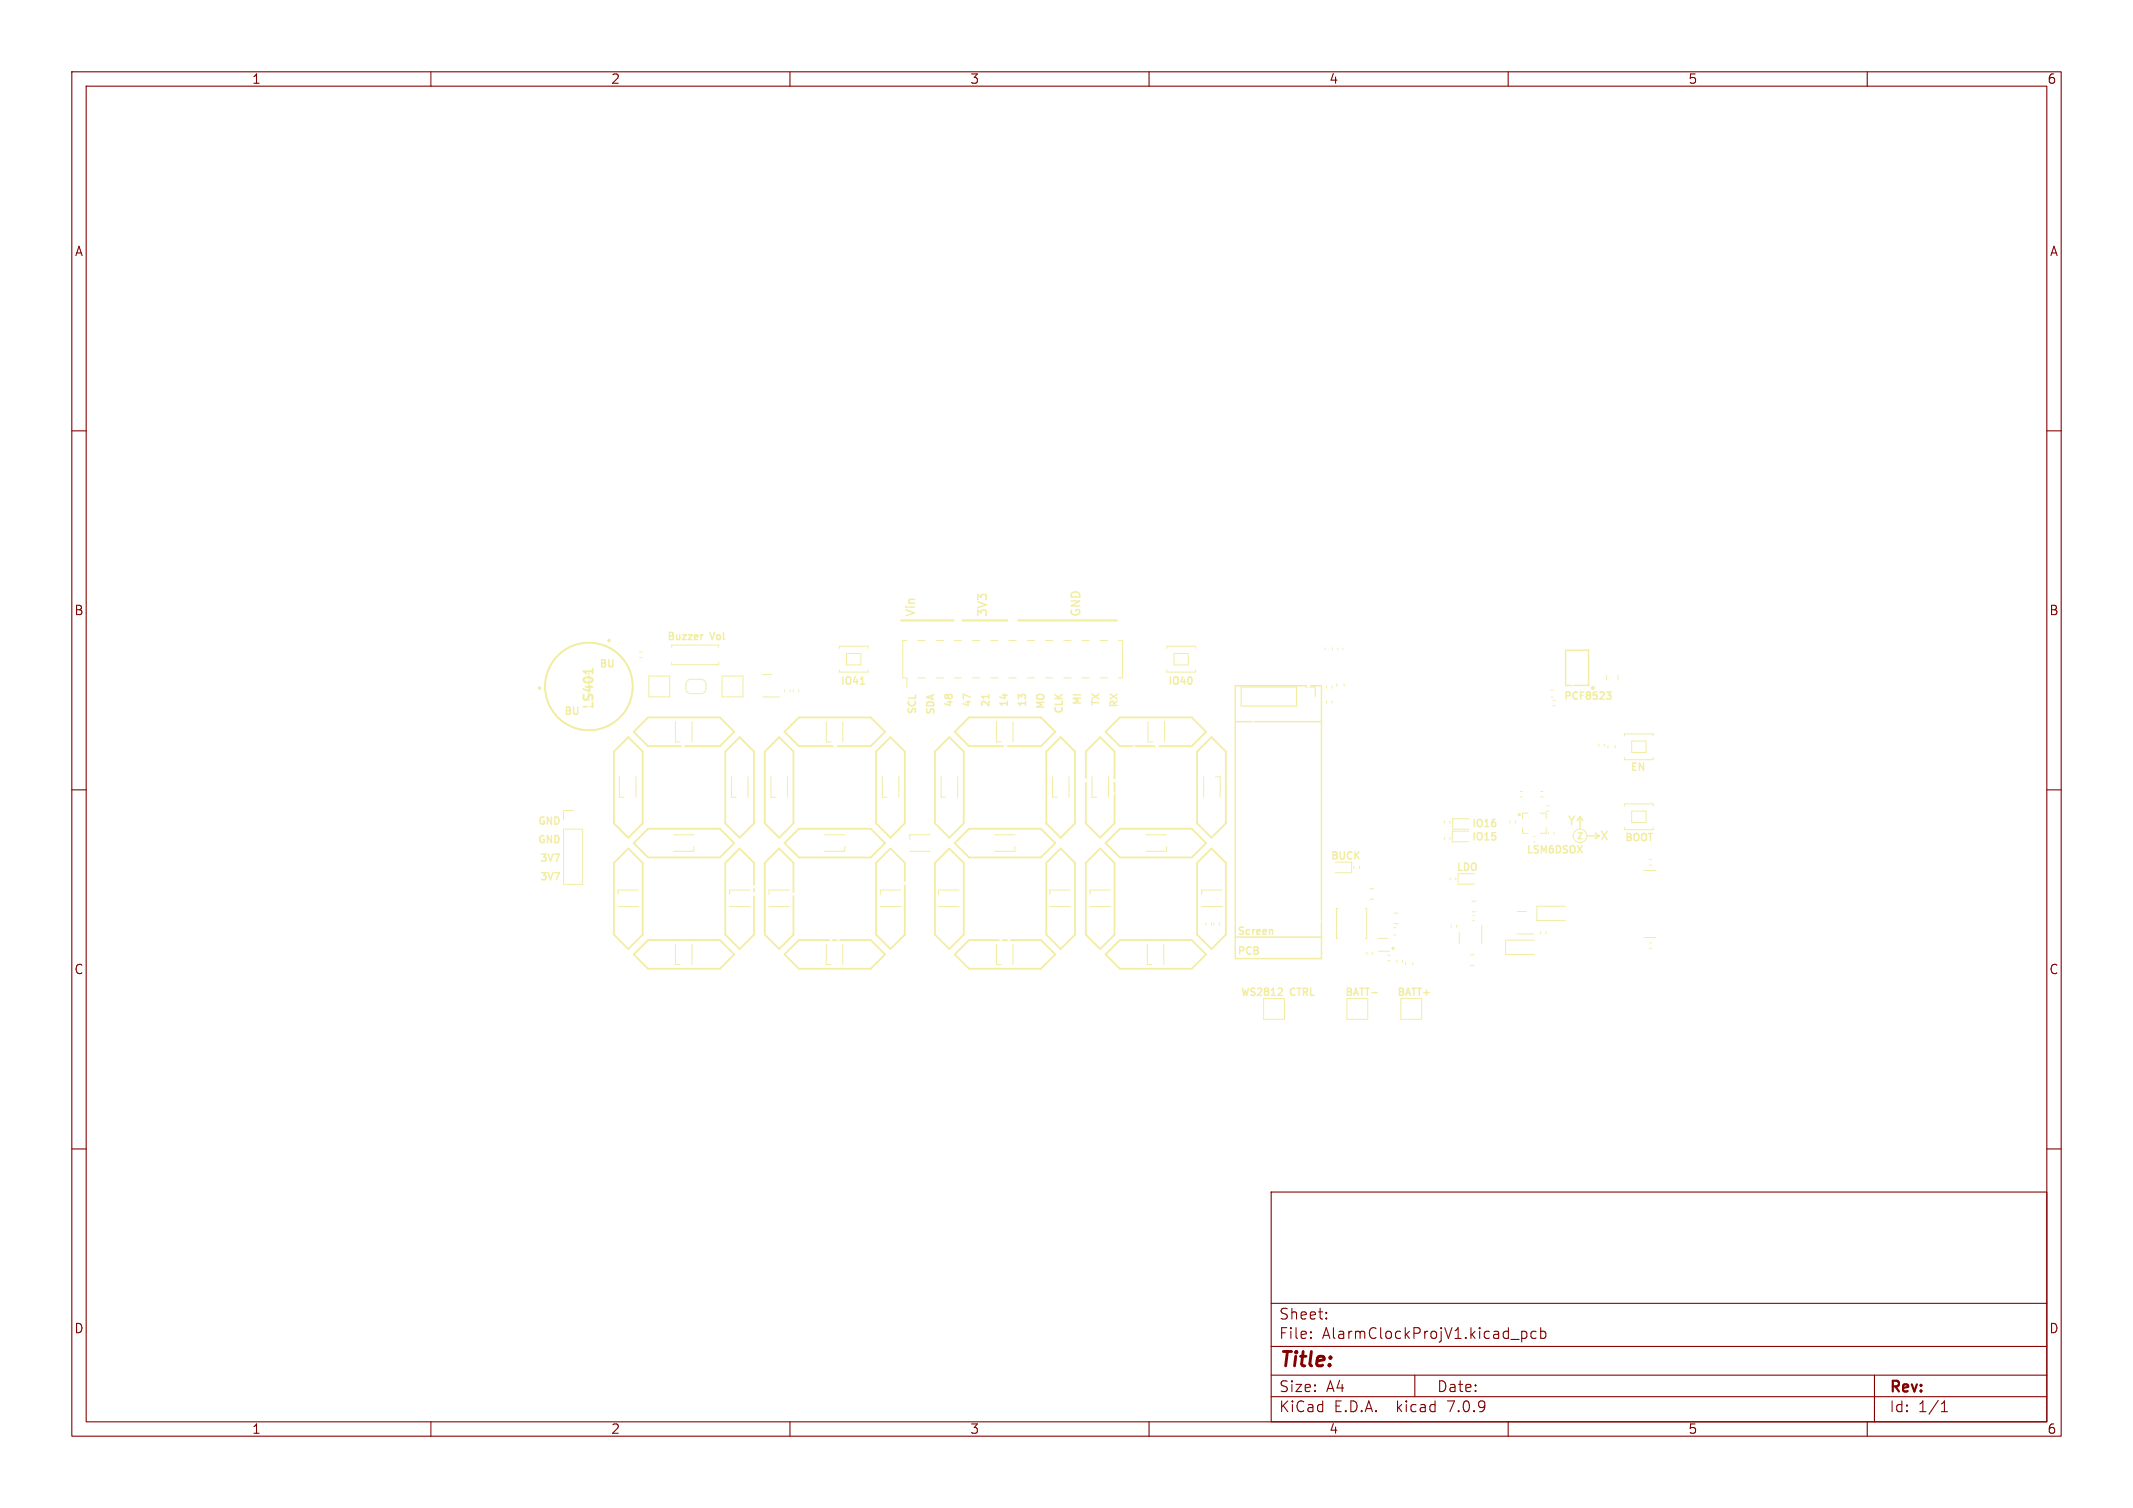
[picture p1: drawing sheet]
<svg xmlns="http://www.w3.org/2000/svg" width="297mm" height="210mm" viewBox="0 0 297 210" stroke-linecap="round" stroke-linejoin="round" font-family="sans-serif">
<defs><g id="words">
<text font-size="2.8" fill="#840000" x="178" y="190.9">Title:</text>
<g font-size="2.1" fill="#840000">
<text x="178" y="184">Sheet:</text>
<text x="178" y="186.7">File:</text>
<text x="184.1" y="186.7">AlarmClockProjV1.kicad_pcb</text>
<text x="178" y="196.9">KiCad</text>
<text x="178" y="194.1">Size:</text>
<text x="184.7" y="194.1">A4</text>
<text x="185.7" y="196.9">E.D.A.</text>
<text x="194.6" y="196.9">kicad</text>
<text x="200" y="194.1">Date:</text>
<text x="201.8" y="196.9">7.0.9</text>
<text x="263" y="194.3">Rev:</text>
<text x="263" y="196.9">Id:</text>
<text x="267.1" y="196.9">1/1</text>
</g>
<g font-size="1.8" fill="#840000">
<text x="35" y="11.9">1</text>
<text x="85" y="11.9">2</text>
<text x="135" y="11.9">3</text>
<text x="185" y="11.9">4</text>
<text x="235" y="11.9">5</text>
<text x="285" y="11.9">6</text>
<text x="10.3" y="35.9">A</text>
<text x="285.4" y="35.9">A</text>
<text x="10.3" y="85.9">B</text>
<text x="285.3" y="85.9">B</text>
<text x="10.3" y="135.9">C</text>
<text x="285.3" y="135.9">C</text>
<text x="10.3" y="185.9">D</text>
<text x="285.3" y="185.9">D</text>
<text x="35" y="199.9">1</text>
<text x="85" y="199.9">2</text>
<text x="135" y="199.9">3</text>
<text x="185" y="199.9">4</text>
<text x="235" y="199.9">5</text>
<text x="285" y="199.9">6</text>
</g>
<text font-size="1.8" fill="#fff" x="83" y="99" transform="rotate(-90 83 99)">LS401</text>
<g font-size="1.7" fill="#f2eda1">
<text x="127.5" y="86" transform="rotate(-90 127.5 86)">Vin</text>
<text x="137.5" y="86" transform="rotate(-90 137.5 86)">3V3</text>
<text x="150.5" y="86" transform="rotate(-90 150.5 86)">GND</text>
<text x="218.2" y="115">Y</text>
<text x="222.7" y="117.1">X</text>
</g>
<g font-size="1.4" fill="#f2eda1">
<text x="92.8" y="89.2">Buzzer</text>
<text x="99" y="89.2">Vol</text>
<text x="83.4" y="93">BU</text>
<text x="117" y="95.4">IO41</text>
<text x="162.6" y="95.4">IO40</text>
<text x="78.5" y="99.6">BU</text>
<text x="127.6" y="99.6" transform="rotate(-90 127.6 99.6)">SCL</text>
<text x="130.2" y="99.6" transform="rotate(-90 130.2 99.6)">SDA</text>
<text x="132.7" y="98.7" transform="rotate(-90 132.7 98.7)">48</text>
<text x="135.3" y="98.7" transform="rotate(-90 135.3 98.7)">47</text>
<text x="137.8" y="98.7" transform="rotate(-90 137.8 98.7)">21</text>
<text x="140.4" y="98.7" transform="rotate(-90 140.4 98.7)">14</text>
<text x="142.9" y="98.7" transform="rotate(-90 142.9 98.7)">13</text>
<text x="145.5" y="99" transform="rotate(-90 145.5 99)">MO</text>
<text x="148" y="99.6" transform="rotate(-90 148 99.6)">CLK</text>
<text x="150.6" y="98.4" transform="rotate(-90 150.6 98.4)">MI</text>
<text x="153.1" y="98.5" transform="rotate(-90 153.1 98.5)">TX</text>
<text x="155.7" y="98.7" transform="rotate(-90 155.7 98.7)">RX</text>
<text x="217.7" y="97.5">PCF8523</text>
<text x="227" y="107.4">EN</text>
<text x="74.8" y="114.9">GND</text>
<text x="74.8" y="117.5">GND</text>
<text x="185.3" y="119.8">BUCK</text>
<text x="204.9" y="115.2">IO16</text>
<text x="204.9" y="117.1">IO15</text>
<text x="212.5" y="118.9">LSM6DSOX</text>
<text x="226.2" y="117.2">BOOT</text>
<text x="75.1" y="120.1">3V7</text>
<text x="75.1" y="122.7">3V7</text>
<text x="202.7" y="121.3">LDO</text>
<text x="172.3" y="130.2">Screen</text>
<text x="172.3" y="133">PCB</text>
<text x="172.7" y="138.8">WS2812</text>
<text x="179.8" y="138.8">CTRL</text>
<text x="187.3" y="138.8">BATT-</text>
<text x="194.5" y="138.8">BATT+</text>
</g>
<text font-size="1.1" fill="#f2eda1" x="219.5" y="116.9">Z</text>
</g></defs>
<g fill="none" stroke="#840000" stroke-width=".15">
<path d="M10 10h277v190h-277zM12 12h273v186h-273zM60 10v2M110 10v2M160 10v2M210 10v2M260 10v2M10 60h2M285 60h2M10 110h2M285 110h2M10 160h2"/>
<path d="M285 160h2M177 166h108v32h-108zM60 198v2M110 198v2M160 198v2M177 194.5h108M177 191.5h108M177 187.5h108M177 181.5h108M182.5 186.3h.1l-.1 .1M182.5 186.3v.1M182.5 185.5v.1"/>
<path d="M182.5 185.5h.1l-.1 .1M184.7 183.6v.1M184.7 183.6h-.1l.1 .1M184.7 182.8v.1M184.7 182.8h-.1l.1 .1M197 191.5v3M210 198v2M211.9 185.4v1.5M211.9 185.5l.4-.1 .3 .3v.4l-.1 .2-.2 .1-.4-.1M213.9 185.5l-.4-.1-.3 .3v.4l.1 .2 .2 .1 .4-.1M214.5 185.5l.5-.1 .2 .3v.4l-.1 .2-.1 .1-.5-.1M214.5 184.9v1.5"/>
<path d="M260 198v2M261 191.5v6.5M270.3 196.6h.9M270.3 195.5l.4-.4v1.5"/>
</g>
<path d="M125.5 86.4h7.3M134 86.4h6.2M141.8 86.4h13.7" fill="none" stroke="#f2eda1" stroke-width=".3"/>
<g fill="none" stroke="#f2eda1" stroke-width=".2">
<path d="M97.8 88.4h.1M119.8 95.3h.6M135.1 97.1l-1-.4v.6M137.7 96.7v.6M139.9 96.7v.6M142.2 97l-.4-.3v.6M142.3 96.8h.4M172 95.5h12v38h-12zM218 90.5h3.2v4.9h-3.2zM223.7 96.4h.6l-.3 .3 .3 .1v.4l-.2 .2h-.3M172 100.5h12M220 113.7l-.4 .6"/>
<path d="M220 113.7l.4 .6M220 113.7v1.7M221 116.4h1.7M222.1 116l.6 .4M222.7 116.4l-.6 .4M172 130.5h12M178.5 137.7v.1v.2l-.6 .6h.6"/>
<circle cx="82" cy="95.6" r="6.1"/>
</g>
<g fill="none" stroke="#f2eda1" stroke-width=".25">
<path d="M82.5 93.1v.7M82.5 93.5h-1.3l.3 .2M134.9 99.9h10l2 2-2 2h-10l-2-2zM155.9 99.9h10l2 2-2 2h-10l-2-2zM85.5 104.7l2-2 2 2v10l-2 2-2-2zM87.5 118.2l2 2v10l-2 2-2-2v-10zM88.2 101.9l2-2h10l2 2-2 2h-10zM88.2 117.4l2-2h10l2 2-2 2h-10zM101 104.7l2-2 2 2v10l-2 2-2-2zM106.5 104.7l2-2 2 2v10l-2 2-2-2zM108.5 118.2l2 2v10l-2 2-2-2v-10zM109.2 101.9l2-2h10l2 2-2 2h-10z"/>
<path d="M109.2 117.4l2-2h10l2 2-2 2h-10zM122 104.7l2-2 2 2v10l-2 2-2-2zM124 118.2l2 2v10l-2 2-2-2v-10zM130.2 104.7l2-2 2 2v10l-2 2-2-2zM132.2 118.2l2 2v10l-2 2-2-2v-10zM132.9 117.4l2-2h10l2 2-2 2h-10zM147.7 102.7l2 2v10l-2 2-2-2v-10zM147.7 118.2l2 2v10l-2 2-2-2v-10zM153.2 102.7l2 2v10l-2 2-2-2v-10zM153.2 118.2l2 2v10l-2 2-2-2v-10zM153.9 117.4l2-2h10l2 2-2 2h-10zM166.7 104.7l2-2 2 2v10l-2 2-2-2z"/>
<path d="M168.7 118.2l2 2v10l-2 2-2-2v-10zM88.2 132.9l2-2h10l2 2-2 2h-10zM101 120.2l2-2 2 2v10l-2 2-2-2zM109.2 132.9l2-2h10l2 2-2 2h-10zM134.9 130.9h10l2 2-2 2h-10l-2-2zM155.9 130.9h10l2 2-2 2h-10l-2-2z"/>
<circle cx="82" cy="95.6" r="6.1"/>
</g>
<path d="M172.9 95.7h7.6v2.6h-7.6zM181.8 95.7h1.3v1.3" fill="none" stroke="#f2eda1" stroke-width=".16"/>
<g fill="none" stroke="#f2eda1" stroke-width=".14">
<path d="M82 93.6v4M89 91.6h.4M89 90.8h.4M90.4 94.1h2.9v3h-2.9zM93.5 92.2v.4h6.6v-.4M93.5 90.2v-.4h6.6v.4M95.7 94.8l.4-.2h1.7l.4 .3 .1 .4a1.11 1.11 0 0 1-.3 1.2l-.4 .1h-1.6l-.4-.3-.1-.4a1.22 1.22 0 0 1 .2-1.1zM100.5 94.1h2.9v3h-2.9zM106.2 97.1h2.3M106.2 93.9h1.3M109.3 96v.4M110 96v.4"/>
<path d="M110.5 96v.4M111.2 96v.4M116.9 90.3v-.3h4v.3M116.9 93.3v.3h4v-.3M117.9 91h2v1.6h-2zM126.3 89.2h-.6v5.2h.6v1.4M127.8 94.4h1M127.8 89.2h1M130.3 94.4h1.1M130.3 89.2h1.1M132.9 94.4h1M132.9 89.2h1"/>
<path d="M135.4 94.4h1M135.4 89.2h1M137.9 94.4h1.1M137.9 89.2h1.1M140.5 94.4h1M140.5 89.2h1M143 94.4h1.1M143 89.2h1.1M145.6 94.4h1M145.6 89.2h1M148.1 94.4h1M148.1 89.2h1"/>
<path d="M150.6 94.4h1.1M150.6 89.2h1.1M153.2 94.4h1M153.2 89.2h1M155.7 89.2h.6v5.2h-.6M162.5 90.3v-.3h4v.3M162.5 93.3v.3h4v-.3M163.5 91h2v1.6h-2zM184.5 90.2v.3M184.7 95.6v.3M184.7 97.6v.3M185.5 95.6v.3"/>
<path d="M185.5 97.6v.3M185.5 90.2v.3M186.1 95.3v.2M186.3 90.2v.3M187 90.2v.3M187.1 95.3v.2M216 97.1h.2M216 96.1h.2M216.2 98.3h.4M216.2 97.5h.4M223.7 94.1v.6M225.3 94.1v.6"/>
<path d="M78.5 115.5h2.6v7.7h-2.6zM79.8 112.9h-1.3v1.3M86.3 108.2v2.8h.6M88.5 108.2v2.8M93.8 116.2h2.8M94.1 100.5v2.8h.6M96.4 100.5v2.8M96.6 117.9v.6h-2.8M101.8 108.2v2.8h.7M104.1 108.2v2.8M107.4 108.2v2.8h.6M109.7 108.2v2.8"/>
<path d="M114.8 116.2h2.8M115.1 100.5v2.8h.6M117.4 100.5v2.8M117.6 117.9v.6h-2.8M122.8 108.2v2.8h.7M125.2 108.2v2.8M126.7 118.5h2.8M129.5 116.2h-2.8v.7M131.1 108.2v2.8h.6M133.3 108.2v2.8M138.5 116.2h2.8M138.8 100.5v2.8h.6"/>
<path d="M141.1 100.5v2.8M141.3 117.9v.6h-2.8M146.6 108.2v2.8h.6M148.9 108.2v2.8M152 108.2v2.8h.7M154.3 108.2v2.8M159.6 116.2h2.8M159.9 100.5v2.8h.6M162.2 100.5v2.8M162.4 117.9v.6h-2.8M167.6 108.2v2.8M169.3 108.2h.6v2.8"/>
<path d="M201.1 114.3v.4M201.1 116.6v.3M201.9 114.3v.4M201.9 116.6v.3M204.5 115.8h-2.3v1.4h2.3M204.6 114h-2.3v1.5h2.3M210.3 114.3v.3M211 114.3v.3M211.6 111h.4M211.6 110.2h.4M212 115.2v.9h.8M212.8 113.2h-.8v.9"/>
<path d="M213.5 116.5h.3M213.5 117.2h.3M214.5 113.2h.8v.9M214.5 111h.4M214.5 110.2h.4M215.3 115.2v.9h-.8M215.3 113h.4M215.3 112.2h.4M215.6 115.9v.2M216.4 115.9v.2M222.6 103.6v.3M223.4 103.6v.3"/>
<path d="M223.9 103.9v.2M224.9 103.9v.2M226.2 102.5v-.3h4v.3M226.2 105.5v.3h4v-.3M226.2 112.2v-.2h4v.2M226.2 115.2v.3h4v-.3M227.2 103.2h2v1.6h-2zM227.2 112.9h2v1.6h-2zM229.6 119.7h.3M86.1 126.2h2.8M88.9 123.9h-2.8v.7M94.1 131.5v2.8h.6"/>
<path d="M96.4 131.5v2.8M101.6 126.2h2.8M104.4 123.9h-2.8v.7M107.1 126.2h2.8M109.9 123.9h-2.8v.7M115.1 131.5v2.8h.6M117.4 131.5v2.8M122.6 126.2h2.8M125.4 123.9h-2.8v.7M130.7 126.2h2.8M133.5 123.9h-2.8v.7M138.8 131.5v2.8h.6"/>
<path d="M141.1 131.5v2.8M146.2 126.2h2.8M149 123.9h-2.8v.7M151.8 126.2h2.8M154.6 123.9h-2.8v.7M159.7 131.5v2.8h.7M162 131.5v2.8M167.3 126.2h2.9M167.9 128.5v.3M168.7 128.5v.3M169 128.5v.4M169.8 128.5v.4"/>
<path d="M170.2 123.9h-2.9v.7M176 139.1h2.9v2.8h-2.9zM185.9 120.1h2.3v1.4h-2.3M186.3 126.5h-.2v4.2h.2M187.6 139.1h2.8v2.8h-2.8zM188.5 120.6v.4M189.3 120.6v.4M190.1 126.5h.2v4.2h-.2M190.3 132.6v.4M190.7 123.8h.6M190.7 125.2h.6M191.1 132.6v.4"/>
<path d="M191.9 132.5h1.6M191.9 130.7h1.3M193.2 133.8h.4M193.2 133h.4M194.1 130.2h.2M194.1 129.2h.2M194.1 128.6h.6M194.1 127.2h.6M194.5 133.7v.4M195 139.1h3v2.8h-3zM195.3 133.7v.4M195.7 134.1v.2"/>
<path d="M196.7 134.1v.2M201.9 122.2v.4M202.1 128.8v.4M202.7 122.2v.4M202.8 128.8v.4M203.2 129.8v1.6M204.7 134.4h.6M204.7 133h.6M204.9 127h.6M204.9 125.5h.6M205.1 128.2h.2M205.1 127.5h.2"/>
<path d="M205.3 121.7h-2.3v1.4h2.3M206.3 128.8v2.6M211.2 126.9h1.3M211.2 130.1h2.4M213.7 130.9h-4.1v2h4.1M214.5 129.7v.4M215.3 129.7v.4M218 126.2h-4v2h4M228.9 130.6h1.7M228.9 121.2h1.7M229.6 131.3h.3M229.6 132.1h.3"/>
<path d="M229.6 120.5h.3"/>
<circle cx="220" cy="116.4" r=".94"/>
</g>
<g fill="#f2eda1" stroke="#f2eda1" stroke-width=".14">
<circle cx="84.8" cy="89.2" r=".18"/>
<circle cx="194" cy="132.1" r=".15"/>
<circle cx="221.8" cy="95.8" r=".2"/>
<circle cx="211.6" cy="113.4" r=".14"/>
<circle cx="75.1" cy="95.8" r=".18"/>
</g>
<g fill="#fff" stroke="#fff" stroke-width=".14">
<circle cx="87.5" cy="140" r=".15"/>
<circle cx="115.5" cy="92.5" r=".15"/>
<circle cx="202.5" cy="113" r=".15"/>
<circle cx="142.5" cy="127.5" r=".15"/>
<circle cx="213.4" cy="122.4" r=".15"/>
<circle cx="120" cy="137.5" r=".15"/>
<circle cx="158.9" cy="105.8" r=".15"/>
<circle cx="123.1" cy="126.8" r=".15"/>
<circle cx="193.3" cy="126" r=".2"/>
<circle cx="201.2" cy="105.7" r=".15"/>
<circle cx="192.2" cy="102.3" r=".15"/>
<circle cx="105" cy="92.5" r=".15"/>
<circle cx="209" cy="94.1" r=".15"/>
<circle cx="192" cy="126" r=".2"/>
<circle cx="100" cy="127.5" r=".15"/>
<circle cx="77.5" cy="130" r=".15"/>
<circle cx="140" cy="127.5" r=".15"/>
<circle cx="209" cy="95.7" r=".15"/>
<circle cx="225" cy="117.5" r=".15"/>
<circle cx="119.4" cy="128.9" r=".15"/>
<circle cx="225" cy="132.5" r=".15"/>
<circle cx="188.2" cy="117.6" r=".15"/>
<circle cx="75" cy="130" r=".15"/>
<circle cx="158" cy="101.9" r=".15"/>
<circle cx="142.5" cy="120" r=".15"/>
<circle cx="87.5" cy="87.5" r=".15"/>
<circle cx="97" cy="116.8" r=".15"/>
<circle cx="115" cy="125" r=".15"/>
<circle cx="202.6" cy="125.6" r=".2"/>
<circle cx="158.9" cy="107.3" r=".15"/>
<circle cx="220" cy="100" r=".15"/>
<circle cx="221.6" cy="119.7" r=".15"/>
<circle cx="200" cy="122.5" r=".15"/>
<circle cx="227.5" cy="95" r=".15"/>
<circle cx="222.5" cy="125.1" r=".15"/>
<circle cx="162.5" cy="110" r=".15"/>
<circle cx="127.5" cy="125" r=".15"/>
<circle cx="107.6" cy="126.8" r=".15"/>
<circle cx="100" cy="85" r=".15"/>
<circle cx="90" cy="85" r=".15"/>
<circle cx="208.1" cy="89.7" r=".15"/>
<circle cx="153.8" cy="104.3" r=".15"/>
<circle cx="222.5" cy="140" r=".15"/>
<circle cx="157.1" cy="103.4" r=".15"/>
<circle cx="179.3" cy="132.5" r=".15"/>
<circle cx="217.7" cy="102.5" r=".15"/>
<circle cx="185.7" cy="94" r=".15"/>
<circle cx="146.7" cy="126.8" r=".15"/>
<circle cx="196.3" cy="96.7" r=".12"/>
<circle cx="222.5" cy="132.5" r=".15"/>
<circle cx="75" cy="127.5" r=".15"/>
<circle cx="118.3" cy="116.8" r=".15"/>
<circle cx="224.4" cy="105.9" r=".15"/>
<circle cx="118.8" cy="97.4" r=".15"/>
<circle cx="186.4" cy="116.1" r=".15"/>
<circle cx="232.5" cy="95" r=".15"/>
<circle cx="112.5" cy="110" r=".15"/>
<circle cx="161.1" cy="103.9" r=".2"/>
<circle cx="183.6" cy="110.4" r=".15"/>
<circle cx="97.5" cy="85" r=".15"/>
<circle cx="116.3" cy="103.9" r=".2"/>
<circle cx="186.4" cy="139.6" r=".2"/>
<circle cx="197" cy="96" r=".12"/>
<circle cx="209.9" cy="102" r=".15"/>
<circle cx="152.2" cy="126.8" r=".15"/>
<circle cx="222.5" cy="137.5" r=".15"/>
<circle cx="97.5" cy="112.5" r=".15"/>
<circle cx="167.5" cy="85" r=".15"/>
<circle cx="156.8" cy="90.6" r=".15"/>
<circle cx="224.4" cy="90.7" r=".2"/>
<circle cx="127.5" cy="127.5" r=".15"/>
<circle cx="104.6" cy="110.5" r=".15"/>
<circle cx="157.5" cy="130.1" r=".15"/>
<circle cx="141.7" cy="133.7" r=".15"/>
<circle cx="80" cy="105" r=".15"/>
<circle cx="174.5" cy="100.3" r=".15"/>
<circle cx="105" cy="87.5" r=".15"/>
<circle cx="184.6" cy="108.1" r=".15"/>
<circle cx="87.9" cy="91.2" r=".15"/>
<circle cx="215.9" cy="130.4" r=".15"/>
<circle cx="221.5" cy="110" r=".15"/>
<circle cx="152.5" cy="132.5" r=".15"/>
<circle cx="140" cy="104" r=".2"/>
<circle cx="195.5" cy="96" r=".12"/>
<circle cx="102.1" cy="126.8" r=".15"/>
<circle cx="82.5" cy="107.5" r=".15"/>
<circle cx="123.7" cy="89.8" r=".15"/>
<circle cx="133.2" cy="107" r=".15"/>
<circle cx="177.8" cy="119.4" r=".15"/>
<circle cx="184.7" cy="113.1" r=".15"/>
<circle cx="205" cy="124.5" r=".2"/>
<circle cx="227.5" cy="110" r=".15"/>
<circle cx="217" cy="99" r=".15"/>
<circle cx="232.5" cy="92.5" r=".15"/>
<circle cx="156.8" cy="89.3" r=".15"/>
<circle cx="95" cy="140" r=".15"/>
<circle cx="144.8" cy="86.8" r=".15"/>
<circle cx="165" cy="122.5" r=".15"/>
<circle cx="167.9" cy="126.8" r=".15"/>
<circle cx="174.7" cy="117.5" r=".15"/>
<circle cx="152.5" cy="117.5" r=".15"/>
<circle cx="189.9" cy="121.4" r=".15"/>
<circle cx="157.5" cy="122.5" r=".15"/>
<circle cx="117.5" cy="107.5" r=".15"/>
<circle cx="125.5" cy="110.5" r=".15"/>
<circle cx="95" cy="137.5" r=".15"/>
<circle cx="95" cy="87.5" r=".15"/>
<circle cx="107.5" cy="92.5" r=".15"/>
<circle cx="97.5" cy="137.5" r=".15"/>
<circle cx="85" cy="137.5" r=".15"/>
<circle cx="95" cy="85" r=".15"/>
<circle cx="195" cy="116.1" r=".15"/>
<circle cx="130" cy="135" r=".15"/>
<circle cx="149.9" cy="86.8" r=".15"/>
<circle cx="222.5" cy="135" r=".15"/>
<circle cx="152.4" cy="86.8" r=".15"/>
<circle cx="194.8" cy="96.7" r=".12"/>
<circle cx="230" cy="110" r=".15"/>
<circle cx="117.9" cy="133.8" r=".15"/>
<circle cx="80" cy="107.5" r=".15"/>
<circle cx="193.3" cy="124.5" r=".2"/>
<circle cx="92.5" cy="140" r=".15"/>
<circle cx="186.3" cy="100.3" r=".15"/>
<circle cx="190.9" cy="104.1" r=".15"/>
<circle cx="122.5" cy="137.5" r=".15"/>
<circle cx="201.4" cy="123" r=".15"/>
<circle cx="89" cy="110.5" r=".15"/>
<circle cx="210.7" cy="123.9" r=".15"/>
<circle cx="181.7" cy="94.6" r=".15"/>
<circle cx="197" cy="98.8" r=".12"/>
<circle cx="223" cy="107.1" r=".15"/>
<circle cx="92.5" cy="85" r=".15"/>
<circle cx="114.1" cy="96.1" r=".15"/>
<circle cx="140.5" cy="130.8" r=".15"/>
<circle cx="138.1" cy="101.9" r=".15"/>
<circle cx="147.4" cy="86.8" r=".15"/>
<circle cx="140" cy="125" r=".15"/>
<circle cx="77.5" cy="107.5" r=".15"/>
<circle cx="100" cy="140" r=".15"/>
<circle cx="90" cy="87.5" r=".15"/>
<circle cx="80" cy="110" r=".15"/>
<circle cx="109.9" cy="110.5" r=".15"/>
<circle cx="92.5" cy="112.5" r=".15"/>
<circle cx="147.8" cy="122.2" r=".15"/>
<circle cx="135" cy="82.5" r=".15"/>
<circle cx="170" cy="82.5" r=".15"/>
<circle cx="172.5" cy="87.5" r=".15"/>
<circle cx="211.8" cy="134.6" r=".15"/>
<circle cx="100" cy="125" r=".15"/>
<circle cx="191.7" cy="139.6" r=".2"/>
<circle cx="231.4" cy="104.8" r=".15"/>
<circle cx="150" cy="117.5" r=".15"/>
<circle cx="152.5" cy="137.5" r=".15"/>
<circle cx="77.5" cy="110" r=".15"/>
<circle cx="126.3" cy="118.7" r=".15"/>
<circle cx="87.5" cy="137.5" r=".15"/>
<circle cx="138.3" cy="111" r=".15"/>
<circle cx="123.8" cy="97.5" r=".15"/>
<circle cx="189.7" cy="134.7" r=".2"/>
<circle cx="219.1" cy="111.7" r=".15"/>
<circle cx="193.3" cy="123" r=".2"/>
<circle cx="75" cy="125" r=".15"/>
<circle cx="222.5" cy="100" r=".15"/>
<circle cx="105" cy="132.5" r=".15"/>
<circle cx="92.5" cy="82.5" r=".15"/>
<circle cx="170" cy="87.5" r=".15"/>
<circle cx="211.2" cy="98.6" r=".15"/>
<circle cx="209.7" cy="115.4" r=".15"/>
<circle cx="102.5" cy="87.5" r=".15"/>
<circle cx="174.7" cy="114.5" r=".15"/>
<circle cx="148.3" cy="111.6" r=".15"/>
<circle cx="116.7" cy="130.8" r=".15"/>
<circle cx="160" cy="122.5" r=".15"/>
<circle cx="177.5" cy="112.5" r=".15"/>
<circle cx="194.4" cy="100.4" r=".15"/>
<circle cx="177.5" cy="127.5" r=".15"/>
<circle cx="189.6" cy="133.4" r=".2"/>
<circle cx="178.6" cy="135.5" r=".15"/>
<circle cx="90" cy="82.5" r=".15"/>
<circle cx="105" cy="135" r=".15"/>
<circle cx="156.2" cy="108.7" r=".15"/>
<circle cx="128" cy="102" r=".15"/>
<circle cx="199" cy="105.7" r=".15"/>
<circle cx="132.5" cy="135" r=".15"/>
<circle cx="112.5" cy="112.5" r=".15"/>
<circle cx="112.2" cy="98.4" r=".15"/>
<circle cx="204.7" cy="110.7" r=".15"/>
<circle cx="222.3" cy="90.2" r=".15"/>
<circle cx="77.5" cy="105" r=".15"/>
<circle cx="75" cy="105" r=".15"/>
<circle cx="110" cy="90" r=".15"/>
<circle cx="97.5" cy="110" r=".15"/>
<circle cx="204.2" cy="119.5" r=".15"/>
<circle cx="102.5" cy="85" r=".15"/>
<circle cx="195.5" cy="97.4" r=".12"/>
<circle cx="214.1" cy="125.4" r=".15"/>
<circle cx="115" cy="110" r=".15"/>
<circle cx="77.5" cy="127.5" r=".15"/>
<circle cx="110" cy="87.5" r=".15"/>
<circle cx="127.5" cy="107.5" r=".15"/>
<circle cx="117.5" cy="87.5" r=".15"/>
<circle cx="75" cy="110" r=".15"/>
<circle cx="105" cy="123.5" r=".15"/>
<circle cx="92.5" cy="137.5" r=".15"/>
<circle cx="202.6" cy="124.5" r=".2"/>
<circle cx="191" cy="102.3" r=".15"/>
<circle cx="122.5" cy="140" r=".15"/>
<circle cx="156.8" cy="88" r=".15"/>
<circle cx="95" cy="110" r=".15"/>
<circle cx="130" cy="115" r=".15"/>
<circle cx="128.2" cy="95.8" r=".15"/>
<circle cx="100" cy="137.5" r=".15"/>
<circle cx="170" cy="85" r=".15"/>
<circle cx="175" cy="112.5" r=".15"/>
<circle cx="155" cy="140" r=".15"/>
<circle cx="195.7" cy="105.7" r=".15"/>
<circle cx="142.5" cy="112.5" r=".15"/>
<circle cx="90" cy="137.5" r=".15"/>
<circle cx="175.7" cy="135.5" r=".15"/>
<circle cx="196" cy="132.4" r=".15"/>
<circle cx="203.3" cy="135" r=".2"/>
<circle cx="95" cy="107.5" r=".15"/>
<circle cx="186.4" cy="97.4" r=".15"/>
<circle cx="167.5" cy="82.5" r=".15"/>
<circle cx="231.2" cy="132" r=".15"/>
<circle cx="232.5" cy="102.5" r=".15"/>
<circle cx="190" cy="119.1" r=".15"/>
<circle cx="220" cy="125" r=".15"/>
<circle cx="152.5" cy="140" r=".15"/>
<circle cx="120" cy="87.5" r=".15"/>
<circle cx="194.9" cy="98.1" r=".13"/>
<circle cx="105" cy="102.5" r=".15"/>
<circle cx="230" cy="95" r=".15"/>
<circle cx="183.8" cy="128.3" r=".15"/>
<circle cx="207.8" cy="121.4" r=".15"/>
<circle cx="187.2" cy="99.8" r=".15"/>
<circle cx="211.2" cy="96.3" r=".15"/>
<circle cx="150" cy="132.5" r=".15"/>
<circle cx="177.6" cy="101.4" r=".15"/>
<circle cx="217.5" cy="137.5" r=".15"/>
<circle cx="132.3" cy="121" r=".15"/>
<circle cx="133.8" cy="110.5" r=".15"/>
<circle cx="215" cy="122.5" r=".15"/>
<circle cx="87.5" cy="85" r=".15"/>
<circle cx="142.5" cy="125" r=".15"/>
<circle cx="192.8" cy="134.7" r=".2"/>
<circle cx="162.5" cy="87.5" r=".15"/>
<circle cx="220.2" cy="127.2" r=".15"/>
<circle cx="112.5" cy="107.5" r=".15"/>
<circle cx="142.5" cy="122.5" r=".15"/>
<circle cx="160" cy="112.5" r=".15"/>
<circle cx="97.5" cy="107.5" r=".15"/>
<circle cx="157.5" cy="120" r=".15"/>
<circle cx="150.3" cy="109.4" r=".15"/>
<circle cx="197.6" cy="96.7" r=".13"/>
<circle cx="97.5" cy="140" r=".15"/>
<circle cx="182" cy="104.6" r=".15"/>
<circle cx="174.7" cy="116" r=".15"/>
<circle cx="211.2" cy="116.9" r=".15"/>
<circle cx="211.2" cy="117.9" r=".15"/>
<circle cx="177.5" cy="125" r=".15"/>
<circle cx="95" cy="122.5" r=".15"/>
<circle cx="130.8" cy="95.5" r=".15"/>
<circle cx="180" cy="102" r=".15"/>
<circle cx="97.5" cy="87.5" r=".15"/>
<circle cx="216.8" cy="110.3" r=".15"/>
<circle cx="140" cy="122.5" r=".15"/>
<circle cx="142.3" cy="86.8" r=".15"/>
<circle cx="95" cy="112.5" r=".15"/>
<circle cx="140" cy="110" r=".15"/>
<circle cx="85" cy="82.5" r=".15"/>
<circle cx="142" cy="116.8" r=".15"/>
<circle cx="140" cy="120" r=".15"/>
<circle cx="142.5" cy="110" r=".15"/>
<circle cx="213.3" cy="90.9" r=".15"/>
<circle cx="214.2" cy="100.7" r=".15"/>
<circle cx="182.9" cy="89.5" r=".15"/>
<circle cx="197.5" cy="122.5" r=".15"/>
<circle cx="161.3" cy="92.4" r=".15"/>
<circle cx="95" cy="125" r=".15"/>
<circle cx="225" cy="120" r=".15"/>
<circle cx="212.5" cy="137.5" r=".15"/>
<circle cx="231.5" cy="115.1" r=".15"/>
<circle cx="180" cy="125" r=".15"/>
<circle cx="92.5" cy="122.5" r=".15"/>
<circle cx="191.2" cy="134.7" r=".2"/>
<circle cx="92.5" cy="110" r=".15"/>
<circle cx="195.6" cy="98.8" r=".12"/>
<circle cx="97.5" cy="82.5" r=".15"/>
<circle cx="155" cy="86.8" r=".15"/>
<circle cx="107.5" cy="102.5" r=".15"/>
<circle cx="165" cy="125" r=".15"/>
<circle cx="196.8" cy="131.8" r=".15"/>
<circle cx="100" cy="122.5" r=".15"/>
<circle cx="232.5" cy="112.5" r=".15"/>
<circle cx="127.5" cy="115" r=".15"/>
<circle cx="102.5" cy="82.5" r=".15"/>
<circle cx="92.5" cy="87.5" r=".15"/>
<circle cx="196.3" cy="98.1" r=".12"/>
<circle cx="203.8" cy="124.5" r=".2"/>
<circle cx="160" cy="110" r=".15"/>
<circle cx="107.5" cy="87.5" r=".15"/>
<circle cx="162.5" cy="112.5" r=".15"/>
<circle cx="175" cy="127.5" r=".15"/>
<circle cx="174.7" cy="119.1" r=".15"/>
<circle cx="95.7" cy="128.8" r=".15"/>
<circle cx="217.5" cy="125" r=".15"/>
<circle cx="127.5" cy="132.5" r=".15"/>
<circle cx="155" cy="137.5" r=".15"/>
<circle cx="95" cy="82.5" r=".15"/>
<circle cx="180.4" cy="92.9" r=".15"/>
<circle cx="96.8" cy="133.8" r=".15"/>
<circle cx="107.5" cy="117.5" r=".15"/>
<circle cx="130" cy="132.5" r=".15"/>
<circle cx="200.7" cy="115.6" r=".15"/>
<circle cx="117.5" cy="110" r=".15"/>
<circle cx="86.5" cy="126.8" r=".15"/>
<circle cx="192" cy="128.8" r=".2"/>
<circle cx="142.5" cy="82.5" r=".15"/>
<circle cx="95" cy="127.5" r=".15"/>
<circle cx="225.1" cy="122.5" r=".15"/>
<circle cx="215.1" cy="116.6" r=".15"/>
<circle cx="227.5" cy="100" r=".15"/>
<circle cx="105" cy="117.5" r=".15"/>
<circle cx="90" cy="140" r=".15"/>
<circle cx="111.4" cy="124.5" r=".15"/>
<circle cx="186.4" cy="141.7" r=".2"/>
<circle cx="225" cy="135" r=".15"/>
<circle cx="85" cy="87.5" r=".15"/>
<circle cx="131.2" cy="126.8" r=".15"/>
<circle cx="163" cy="116.9" r=".15"/>
<circle cx="87.5" cy="82.5" r=".15"/>
<circle cx="112.5" cy="87.5" r=".15"/>
<circle cx="167" cy="108.3" r=".15"/>
<circle cx="95.1" cy="103.9" r=".15"/>
<circle cx="214.2" cy="96.6" r=".15"/>
<circle cx="75" cy="107.5" r=".15"/>
<circle cx="115" cy="112.5" r=".15"/>
<circle cx="192" cy="127.4" r=".2"/>
<circle cx="131.4" cy="105.5" r=".15"/>
<circle cx="117" cy="122.5" r=".15"/>
<circle cx="160" cy="87.5" r=".15"/>
<circle cx="191.7" cy="141.7" r=".2"/>
<circle cx="147" cy="106.8" r=".15"/>
<circle cx="77.5" cy="132.5" r=".15"/>
<circle cx="92.5" cy="125" r=".15"/>
<circle cx="135" cy="85" r=".15"/>
<circle cx="92.5" cy="107.5" r=".15"/>
<circle cx="171.5" cy="108.5" r=".15"/>
<circle cx="194" cy="105.7" r=".15"/>
<circle cx="230" cy="100" r=".15"/>
<circle cx="117.5" cy="112.5" r=".15"/>
<circle cx="214.6" cy="94.1" r=".15"/>
<circle cx="160.8" cy="130.1" r=".15"/>
<circle cx="210.5" cy="108.4" r=".15"/>
<circle cx="162.5" cy="133.8" r=".15"/>
<circle cx="202.6" cy="126.8" r=".2"/>
<circle cx="115" cy="107.5" r=".15"/>
<circle cx="193.2" cy="113" r=".15"/>
<circle cx="100" cy="87.5" r=".15"/>
<circle cx="124.8" cy="97.5" r=".15"/>
<circle cx="209.9" cy="105.4" r=".15"/>
<circle cx="192" cy="123" r=".2"/>
<circle cx="218" cy="116.3" r=".15"/>
<circle cx="206.5" cy="123.5" r=".15"/>
<circle cx="75" cy="132.5" r=".15"/>
<circle cx="120" cy="140" r=".15"/>
<circle cx="82.5" cy="110" r=".15"/>
<circle cx="197.6" cy="98.1" r=".13"/>
<circle cx="231.2" cy="119.6" r=".15"/>
<circle cx="82.5" cy="105" r=".15"/>
<circle cx="215.5" cy="102.5" r=".15"/>
<circle cx="160" cy="120" r=".15"/>
<circle cx="197.9" cy="117.5" r=".15"/>
<circle cx="209.9" cy="98.6" r=".15"/>
<circle cx="193.7" cy="114.5" r=".15"/>
<circle cx="155" cy="110.5" r=".15"/>
<circle cx="85" cy="140" r=".15"/>
<circle cx="85" cy="85" r=".15"/>
<circle cx="219" cy="95.2" r=".15"/>
<circle cx="122.5" cy="95" r=".15"/>
<circle cx="191.8" cy="133.4" r=".2"/>
<circle cx="127.5" cy="105" r=".15"/>
<circle cx="195.2" cy="131.7" r=".15"/>
<circle cx="197.6" cy="132.4" r=".15"/>
<circle cx="100" cy="82.5" r=".15"/>
<circle cx="197" cy="97.4" r=".12"/>
<circle cx="148.3" cy="101.9" r=".15"/>
<circle cx="184.7" cy="114.5" r=".15"/>
<circle cx="126" cy="123" r=".15"/>
<circle cx="217.5" cy="122.5" r=".15"/>
<circle cx="137.7" cy="105.5" r=".15"/>
<circle cx="175.8" cy="136.5" r=".2"/>
<circle cx="212.1" cy="122.4" r=".2"/>
<circle cx="192.6" cy="94.7" r=".15"/>
<circle cx="215.9" cy="99" r=".15"/>
<circle cx="114.9" cy="96.8" r=".2"/>
<circle cx="216.7" cy="111.5" r=".2"/>
<circle cx="112.2" cy="97.3" r=".2"/>
<circle cx="212.3" cy="117.9" r=".2"/>
<circle cx="217.3" cy="115.5" r=".2"/>
<circle cx="178.6" cy="136.5" r=".2"/>
<circle cx="120.5" cy="128.9" r=".2"/>
<circle cx="117.6" cy="97.5" r=".2"/>
<circle cx="205.2" cy="119.5" r=".15"/>
<circle cx="223" cy="106" r=".2"/>
<circle cx="206.5" cy="122.5" r=".2"/>
<circle cx="218.6" cy="103.3" r=".15"/>
<circle cx="191.2" cy="93.5" r=".15"/>
<circle cx="124.7" cy="89.8" r=".15"/>
<circle cx="203.1" cy="127.9" r=".15"/>
<circle cx="196.6" cy="130.2" r=".2"/>
<circle cx="209.1" cy="130" r=".2"/>
<circle cx="196.6" cy="127.9" r=".2"/>
<circle cx="207.1" cy="130" r=".2"/>
<circle cx="207.1" cy="128.6" r=".2"/>
<circle cx="138.3" cy="109.7" r=".15"/>
<circle cx="207.1" cy="127.3" r=".2"/>
<circle cx="196.6" cy="126.8" r=".2"/>
<circle cx="209.1" cy="131.8" r=".2"/>
<circle cx="196.6" cy="129" r=".2"/>
<circle cx="126" cy="97.5" r=".15"/>
<circle cx="209.1" cy="128.6" r=".2"/>
<circle cx="212.3" cy="126.4" r=".15"/>
<circle cx="187.2" cy="98.8" r=".15"/>
<circle cx="211.7" cy="123.9" r=".15"/>
<circle cx="210.8" cy="134.6" r=".15"/>
<circle cx="213.4" cy="126.7" r=".15"/>
<circle cx="225.1" cy="123.5" r=".15"/>
<circle cx="223.5" cy="125.1" r=".15"/>
<circle cx="204" cy="111.5" r=".15"/>
<circle cx="193.7" cy="101.2" r=".15"/>
<circle cx="193.6" cy="102.1" r=".15"/>
<circle cx="203.2" cy="112.3" r=".15"/>
<circle cx="194.4" cy="113.7" r=".15"/>
<circle cx="183.6" cy="113.7" r=".15"/>
<circle cx="159.7" cy="105" r=".15"/>
<circle cx="173.8" cy="113.7" r=".15"/>
<circle cx="159.7" cy="106.5" r=".15"/>
<circle cx="173.8" cy="115.3" r=".15"/>
<circle cx="185.6" cy="115.3" r=".15"/>
<circle cx="195.4" cy="115.3" r=".15"/>
<circle cx="196.4" cy="116.1" r=".15"/>
<circle cx="187.3" cy="116.8" r=".15"/>
<circle cx="173.8" cy="116.8" r=".15"/>
<circle cx="159.8" cy="108" r=".15"/>
<circle cx="196.7" cy="117.4" r=".15"/>
<circle cx="138.3" cy="104.6" r=".15"/>
<circle cx="189" cy="118.2" r=".15"/>
<circle cx="173.8" cy="118.2" r=".15"/>
<circle cx="183.6" cy="112.2" r=".15"/>
<circle cx="194.1" cy="112.3" r=".15"/>
<circle cx="196.7" cy="105.7" r=".15"/>
<circle cx="183.6" cy="108.7" r=".15"/>
<circle cx="198" cy="105.7" r=".15"/>
<circle cx="184.7" cy="109.7" r=".15"/>
<circle cx="200.1" cy="105.7" r=".15"/>
<circle cx="184.7" cy="111.3" r=".15"/>
<circle cx="209.8" cy="94.8" r=".15"/>
<circle cx="181.1" cy="93.8" r=".15"/>
<circle cx="182.2" cy="95.5" r=".15"/>
<circle cx="208.3" cy="93.5" r=".15"/>
<circle cx="129.4" cy="105.7" r=".2"/>
<circle cx="110.5" cy="124.5" r=".15"/>
<circle cx="105" cy="124.5" r=".2"/>
<circle cx="113.3" cy="129.9" r=".15"/>
<circle cx="139.4" cy="130.7" r=".2"/>
<circle cx="148.6" cy="123" r=".2"/>
<circle cx="95.7" cy="129.9" r=".2"/>
<circle cx="176.6" cy="119.4" r=".2"/>
<circle cx="137.7" cy="129.9" r=".2"/>
<circle cx="159.5" cy="130.1" r=".2"/>
<circle cx="124.9" cy="123.1" r=".2"/>
<circle cx="176.5" cy="101.4" r=".2"/>
<circle cx="152.8" cy="104" r=".2"/>
<circle cx="173.9" cy="99.3" r=".2"/>
<circle cx="159" cy="101.9" r=".2"/>
<circle cx="133" cy="123.2" r=".2"/>
<circle cx="187.6" cy="125.3" r=".15"/>
<circle cx="179.3" cy="131.4" r=".2"/>
<circle cx="138.1" cy="101" r=".2"/>
<circle cx="156.3" cy="130.1" r=".2"/>
<circle cx="148.3" cy="101" r=".2"/>
<circle cx="151.1" cy="108.7" r=".2"/>
<circle cx="115.7" cy="130.8" r=".15"/>
<circle cx="147.7" cy="107.5" r=".2"/>
<circle cx="194.8" cy="135.3" r=".15"/>
<circle cx="171.5" cy="109.5" r=".2"/>
<circle cx="128" cy="101" r=".2"/>
<circle cx="219.4" cy="110.8" r=".15"/>
<circle cx="210.5" cy="107.3" r=".15"/>
<circle cx="157.9" cy="104.1" r=".15"/>
<circle cx="155.2" cy="108.7" r=".15"/>
<circle cx="211.2" cy="99.9" r=".15"/>
<circle cx="213.3" cy="91.9" r=".15"/>
<circle cx="128.2" cy="96.9" r=".15"/>
<circle cx="191.8" cy="103.3" r=".15"/>
<circle cx="181.2" cy="102" r=".15"/>
<circle cx="215.2" cy="93.3" r=".15"/>
<circle cx="213.3" cy="101.4" r=".15"/>
<circle cx="191.8" cy="104.7" r=".15"/>
<circle cx="130.8" cy="96.6" r=".15"/>
<circle cx="183.2" cy="104.5" r=".15"/>
<circle cx="219.1" cy="127.2" r=".2"/>
<circle cx="187.6" cy="97.4" r=".15"/>
<circle cx="124.8" cy="98.6" r=".15"/>
<circle cx="171.6" cy="127.6" r=".15"/>
<circle cx="187.1" cy="101.2" r=".15"/>
<circle cx="192.9" cy="105.7" r=".15"/>
<circle cx="184.8" cy="128.3" r=".15"/>
<circle cx="211.2" cy="116" r=".15"/>
<circle cx="208.8" cy="102" r=".15"/>
<circle cx="220.8" cy="119.1" r=".15"/>
<circle cx="208.8" cy="105.4" r=".15"/>
<circle cx="208.8" cy="98.6" r=".15"/>
<circle cx="211.2" cy="97.3" r=".15"/>
<circle cx="221.5" cy="109" r=".15"/>
<circle cx="216.6" cy="102.5" r=".15"/>
<circle cx="219" cy="94.2" r=".15"/>
<circle cx="133.8" cy="108.7" r=".15"/>
<circle cx="138.4" cy="103.2" r=".15"/>
<circle cx="181.8" cy="97" r=".5"/>
<circle cx="179.3" cy="97" r=".5"/>
<circle cx="176.7" cy="97" r=".5"/>
<circle cx="174.2" cy="97" r=".5"/>
<circle cx="79.8" cy="114.2" r=".5"/>
<circle cx="79.8" cy="116.7" r=".5"/>
<circle cx="79.8" cy="119.3" r=".5"/>
<circle cx="79.8" cy="121.8" r=".5"/>
<circle cx="78" cy="85" r="1.6"/>
<circle cx="228.1" cy="128.8" r=".32"/>
<circle cx="228.1" cy="123" r=".32"/>
<circle cx="100.6" cy="91.2" r=".4"/>
<circle cx="93" cy="91.2" r=".4"/>
<circle cx="82" cy="92.3" r=".4"/>
<circle cx="78" cy="139" r="1.6"/>
<circle cx="229" cy="139" r="1.6"/>
<circle cx="229" cy="85" r="1.6"/>
<circle cx="79.5" cy="95.6" r=".42"/>
<circle cx="84.5" cy="95.6" r=".42"/>
<circle cx="146.2" cy="84" r=".75"/>
<circle cx="146.3" cy="139.3" r=".75"/>
<circle cx="129.7" cy="139.3" r=".75"/>
<circle cx="129.7" cy="84" r=".75"/>
<circle cx="162.7" cy="139.3" r=".75"/>
<circle cx="162.7" cy="84" r=".75"/>
<circle cx="113.2" cy="84" r=".75"/>
<circle cx="113.2" cy="139.3" r=".75"/>
</g>
<path d="M227 130.2h1.1M227 121.6h1.1M231.4 130.2h.8M231.4 121.6h.8" fill="none" stroke="#fff" stroke-width=".6"/>
<use href="#words"/>
</svg>
